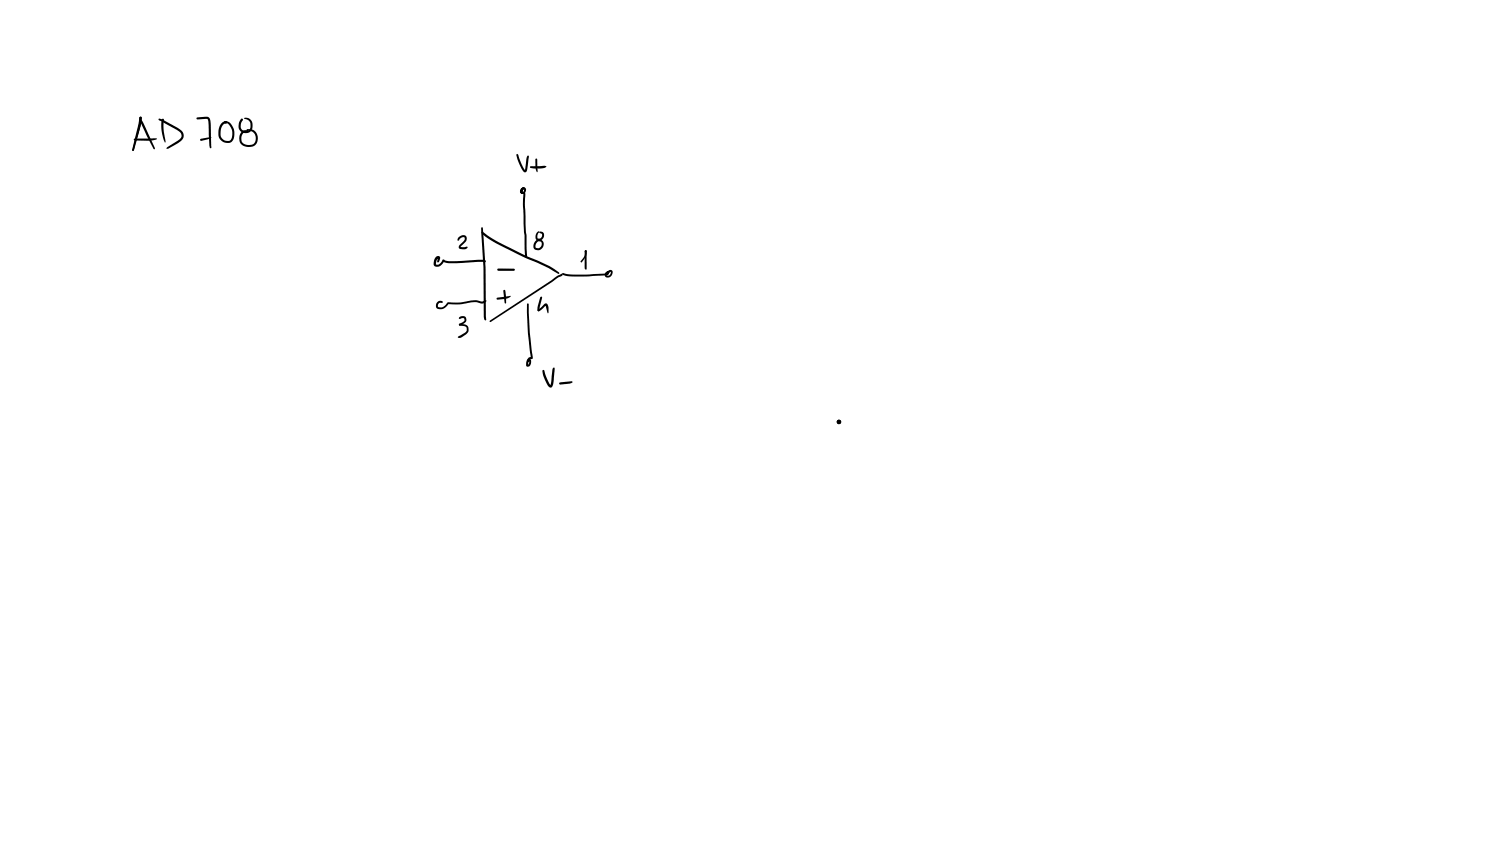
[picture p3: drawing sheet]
<svg xmlns="http://www.w3.org/2000/svg" width="449mm" height="254mm" viewBox="0 0 449 254" stroke-linecap="round" stroke-linejoin="round" font-family="sans-serif">
<g fill="#000">
<path d="M41.9 35.1l.3-.1 .3 .4-.2 1.4-.3 .3-.2-.3zM42 36.1a.83 .83 0 0 1 1 .9l3.4 7.2 .1 .4-.2 .2-2.3-4-1.9-4.2h.1l-.2-.1zM41.9 35.1l.3-.1 .3 .3-.2 1.9-2.1 7.9-.3 .2-.3-.4zM47.6 35.6l1.4 .4 4.2 2.3a2.47 2.47 0 0 1 1.8 3.1l-.6 .8-1.2 .8-2.8 1.6-.5-.1 3.9-2.7a1.36 1.36 0 0 0 0-2.3l-6.1-3.4zM48.6 35.7h.5a20.6 20.6 0 0 0 .6 6.9l-.2 .1a10.6 10.6 0 0 1-.9-7zM59 35.3l2.5-.3a1.37 1.37 0 0 1 1.7 1.8l.2 7.4-.2 .3-.4-.8-.5-7.8-.2-.2-2.9 .1-.2-.1zM66.6 36.8l.6-.3 .8 .1v.4l-.6 .1a2.27 2.27 0 0 0-1.2 2.4 2.13 2.13 0 0 0 1 2.5l.3 .1a1.35 1.35 0 0 0 2.1-.9 3.4 3.4 0 0 0-2.2-4.5l-.2-.2 .4-.2a3.1 3.1 0 0 1 2.7 3.4 2.87 2.87 0 0 1-1.1 3 2.88 2.88 0 0 1-3-.7 2.88 2.88 0 0 1-.6-3l.4-1.3zM72.3 35.7h.5a.37 .37 0 0 1-.1 .5 .37 .37 0 0 1-.5-.1zM72.3 35.7l.2-.1 .3 .3-.3 .7a1.66 1.66 0 0 0-.1 2.1 1.66 1.66 0 0 0 2.1 .4l.6-.9-.1-1.5a1.8 1.8 0 0 0-1.6-1l-.2-.2a1.85 1.85 0 0 1 2.5 1.6v1a2.18 2.18 0 0 1-2.9 1.7 2.18 2.18 0 0 1-1-3.3zM72.6 39.5a1.37 1.37 0 0 1 1.8-.1l-.3 .3h-.4a2.03 2.03 0 0 0-1.2 2.6 2.03 2.03 0 0 0 2.6 1.1h.3a2.2 2.2 0 0 0 1.3-2.1 2.2 2.2 0 0 0-1.5-2l-1.1-.1-.2-.2 .2-.3 1.2 .1a2.77 2.77 0 0 1 1.9 3.8 2.77 2.77 0 0 1-4.1 1.2 2.69 2.69 0 0 1-.5-4.3zM41.9 36.1l.3-.1 .3 .3-2.3 8.8-.3 .2-.2-.4zM40.2 41.6l6.4-.1 .5 .1-.9 .4-1.7 .2-4.1-.1-.3-.3z"/>
<path d="M60.1 41.7l3.1-.6 .2 .1-1.1 .6-1.9 .4h-.3zM155 46.2l.4 .2 .8 2.3 1.2 2.4 .6-4 .4-.5 .2 .2-.5 4a.71 .71 0 0 1-.5 .9 .71 .71 0 0 1-.9-.6l-1.4-3zM156.3 56.5h.1a.87 .87 0 0 1 1.3 0 .87 .87 0 0 1-.2 1.3 .69 .69 0 0 1-.8 .3 .69 .69 0 0 1-.5-.6l.2-1.1 .6-.3 .3 .1 .1 .2-.5 .5-.1 .8-.1-.1 .4-.2v-.6l-.4 .2-.2 .5a.89 .89 0 0 1 1 .3 .89 .89 0 0 1 0 1.1v2.7l.6 15.1v.4l-.3 .3-.2-.2-.1-.8-.5-9.4-.2-6 .2-2.9h.1a.9 .9 0 0 1-1.1-.4 .9 .9 0 0 1 .3-1.2zM159 49.9l4.3-.2 .6 .3-1.2 .5h-2.3l-1.2-.1-.2-.2zM160.7 47.6l.2-.1 .3 .3-.1 3.8-.5-1.3zM130.7 77.1a.71 .71 0 0 1 1-.3 .71 .71 0 0 1 .2 1.1l-.2 .6-.5 .1 .1-1.3 .1 .2a1.75 1.75 0 0 0-.6 1.7v.1a1.8 1.8 0 0 0 2.1-1.5l1.9 .5 10-.4 .7 .1 .3 .4-.4 .3-2-.2-8.6 .4-1.3-.2-.6-.3 .3-.1a1.9 1.9 0 0 1-3.1 1.2l.1-1.3zM137.6 71.2a1.35 1.35 0 0 1 2.4-.1 2.14 2.14 0 0 1-1.4 2.4l-.4 .6h2a.88 .88 0 0 1-.9 .7l-1.2-.1-.4-.3v-.7l.6-.6a1.65 1.65 0 0 0 1.1-1.7l-.2-.3-.6 .1-1.1 1-.3-.3zM144.4 68.2h.3l.1 .2 .8 11.9 .1 15.7a.79 .79 0 0 1-.6-1.1l-.1-14.6zM144.5 69.5l.4 .2v-.2l1.7 1.3a120.7 120.7 0 0 0 14.8 7.4l3.6 1.7 2.7 1.8 .1 .3-.4 .1-2.9-1.7-3.4-1.6a119.9 119.9 0 0 1-14.9-7.4 2.92 2.92 0 0 1-1.8-1.7zM161.1 69.7l.4-.4 .3 .2a1.99 1.99 0 0 0-.6 1.9l.2 .1a.85 .85 0 0 0 1.1-.5 .85 .85 0 0 0-.5-1.1l-.3-.2a1.05 1.05 0 0 1 1.4 .2 1.05 1.05 0 0 1-.1 1.5 1.27 1.27 0 0 1-1.8 .7 1.27 1.27 0 0 1-.4-2zM160.8 72.1a1.17 1.17 0 0 1 1.4-.2v.4l-.4 .1a1.32 1.32 0 0 0-1 1.9 1.28 1.28 0 0 0 1.6-.7 1.28 1.28 0 0 0-.6-1.7 1.44 1.44 0 0 1 1.3 1.2 1.44 1.44 0 0 1-.7 1.6 1.44 1.44 0 0 1-2.1 0 1.44 1.44 0 0 1 .1-2.1zM175.5 75.1l.2-.1a1.78 1.78 0 0 1-.1 2.1l-1.3 1.6-.2-.3 .8-1a2.26 2.26 0 0 0 .5-2z"/>
<path d="M175.4 75.2l.3-.2 .3 .3v5.1l-.2 .5-.4-.7zM131.2 90.6a1.09 1.09 0 0 1 1.6 0l-.2 .3-.8-.1-.4 .6a.62 .62 0 0 0 .1 .7 .62 .62 0 0 0 .8 .1 3 3 0 0 0 2-1.5h3l1.9-.2a7.5 7.5 0 0 1 5.3-.1l1-.3 .5 .1-.9 .7-.8 .1a6.4 6.4 0 0 0-5 .1l-2 .2-2.7-.1a2.35 2.35 0 0 1-3.8 .9v-.9zM137.8 95.1l.3-.1a1.22 1.22 0 0 1 1.8 .5 1.22 1.22 0 0 1-1 1.7l-1.2 .3a1.18 1.18 0 0 1 1.2-.9l.4-.5v-.4l-.1-.3h-.6a.59 .59 0 0 1-1 0zM137.7 97.2h1.3a1.4 1.4 0 0 1 1.5 1.2v1l-.5 .7-1.7 1.1-.8 .1-.2-.2 .3-.3 1.8-1 .6-.7-.2-1.1-1.9-.4zM147 96.1l19.8-13.1 1.5-.8h.4a.86 .86 0 0 1-1 .9l-20.5 13.4-.3-.1zM149 89.4l4.1-.7 .1 .1-.7 .5-1 .4-2.3 .2-.2-.1zM149.2 80.6h4.9l.3 .3-.3 .3h-4.6l-.4-.3zM151.1 87l.2-.1 .3 .3 .2 3.7-.2 .2-.2-.2zM158.1 91.1l.5 .1 .3 8.5 .9 7.6-.1 .3-.8 .1-.2 .3-.3 1.5-.1-.1 .4-.3v-.9l.1 .1-.4 .3a.55 .55 0 0 1 .1-.9 .55 .55 0 0 1 .8 .5 1.29 1.29 0 0 1-1.1 1.8 1.49 1.49 0 0 1-.1-2.2l.6-.6 .7-.1-.2 .3-.9-7.7-.3-6.1zM161.3 92.8h.4h-.2l1.9-1.7h.7l.4 1.1v1.6l-.1 .2-.2-.3-.6-2.1h.2l-1.4 1.3a.64 .64 0 0 1-.6 .4 .64 .64 0 0 1-.6-.2zM162 89.1l.3-.2 .3 .3-.8 3.9-.3 .3-.3-.3v-.9zM168.7 81.9a31.2 31.2 0 0 0 9.2 .3l4.1-.2 .5-.7 .3 .4a.93 .93 0 0 1-1 .9l-3.8 .1a26.3 26.3 0 0 1-9.2-.3z"/>
<path d="M181.7 81.7l.7-.4 .4 .3-.8 .6v.4l.4 .1 .6-.3 .2-.9-.4 .2-.6 .9a1.05 1.05 0 0 1 .1-1.3 1.05 1.05 0 0 1 1.2-.2 1.36 1.36 0 0 1-.2 1.8 1.36 1.36 0 0 1-1.8-.1l-.1-.7zM162.8 111h.4l.3 1a7.8 7.8 0 0 0 1.7 3.5l.5-4.8 .4-.5 .3 .6-.5 4.4a.86 .86 0 0 1-.7 1 .86 .86 0 0 1-1-.7l-1.2-2.8zM167.8 114.8l3.7-.5 .3 .3-.8 .4-2.9 .3-.3-.1z"/>
<circle cx="175.7" cy="75.3" r=".29"/>
<circle cx="137.9" cy="97.4" r=".27"/>
<circle cx="182.5" cy="81.6" r=".29"/>
</g>
<circle cx="251.6" cy="126.5" r=".71" fill="#000"/>
</svg>
